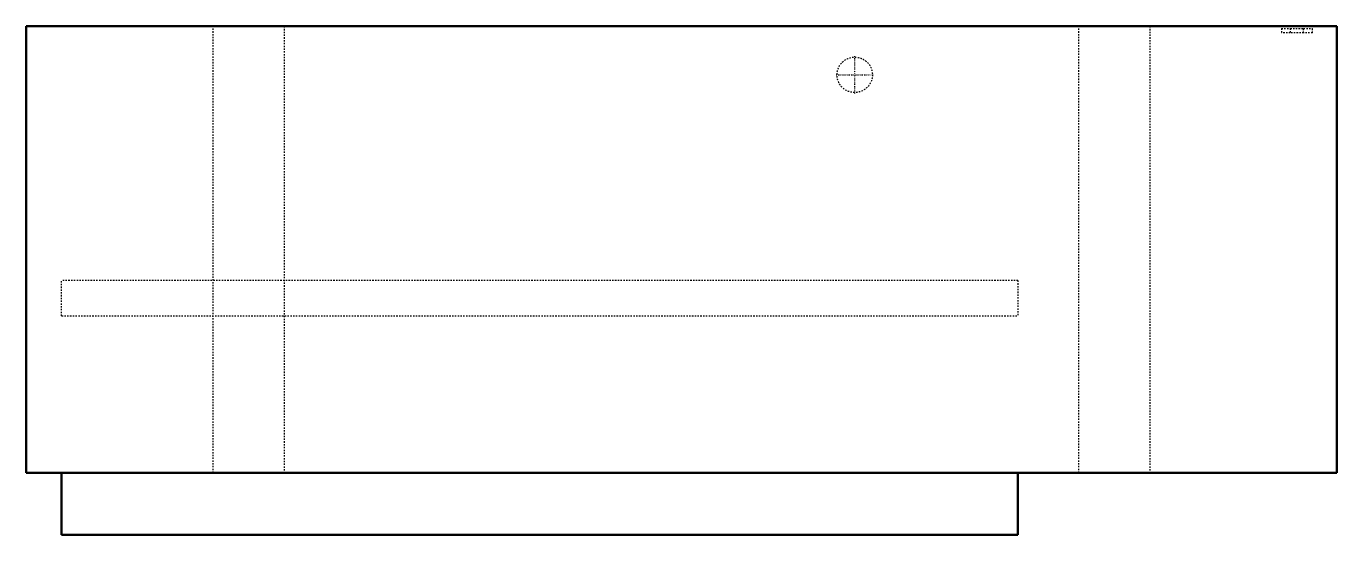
# Model space of a CAD drawing. Header units: millimetres. Extents: x -470 to 470, y -183 to 183.
import ezdxf

# ---------------------------------------------------------------- set-up
doc = ezdxf.new("R2010")
doc.units = ezdxf.units.MM
doc.linetypes.add('Center', pattern=[1.5, 0.45, -0.5, 0.05, -0.5])
doc.linetypes.add('Dashed', pattern=[2, 1, -1])
for name, color, linetype, lineweight in [('AM_0', 7, 'Continuous', 50), ('AM_7', 7, 'Center', 25), ('AM_9', 6, 'Dashed', 25)]:
    doc.layers.add(name, color=color, linetype=linetype, lineweight=lineweight)

# ---------------------------------------------------------------- blocks, each defined once
blk = doc.blocks.new('1_DC6VSS6010A_PART8_0_in_DC6VSS6010A_4')
at = {"layer": 'AM_0'}
for p, q in [((469.9, 182.5625), (-469.9, 182.5625)), ((-469.9, 182.5625), (-469.9, -138.1125)), ((469.9, -138.1125), (469.9, 182.5625)), ((-469.9, -138.1125), (469.9, -138.1125))]:
    blk.add_line(p, q, dxfattribs=at)
blk = doc.blocks.new('2_DC6VSS6010A_PART7_0_in_DC6VSS6010A_4')
at = {"layer": 'AM_9'}
for p, q in [((-335.75625, -138.1125), (-335.75625, 182.5625)), ((-284.95625, 182.5625), (-284.95625, -138.1125))]:
    blk.add_line(p, q, dxfattribs=at)
blk = doc.blocks.new('3_DC6VSS6010A_PART6_0_in_DC6VSS6010A_4')
at = {"layer": 'AM_9'}
for p, q in [((284.95625, -138.1125), (284.95625, 182.5625)), ((335.75625, 182.5625), (335.75625, -138.1125))]:
    blk.add_line(p, q, dxfattribs=at)
blk = doc.blocks.new('4_DC6VSS6010A_PART5_0_in_DC6VSS6010A_4')
at = {"layer": 'AM_9'}
for p, q in [((436.5625, 180.975), (446.0875, 180.975)), ((436.5625, 180.975), (436.5625, 177.8)), ((446.0875, 177.8), (446.0875, 180.975)), ((446.0875, 177.8), (436.5625, 177.8))]:
    blk.add_line(p, q, dxfattribs=at)
blk = doc.blocks.new('5_DC6VSS6010A_PART4_0_in_DC6VSS6010A_4')
at = {"layer": 'AM_9'}
for p, q in [((430.2125, 180.975), (436.5625, 180.975)), ((430.2125, 180.975), (430.2125, 177.8)), ((446.0875, 180.975), (452.4375, 180.975)), ((452.4375, 177.8), (452.4375, 180.975)), ((436.5625, 177.8), (430.2125, 177.8)), ((452.4375, 177.8), (446.0875, 177.8))]:
    blk.add_line(p, q, dxfattribs=at)
blk = doc.blocks.new('6_DC6VSS6010A_PART3_0_in_DC6VSS6010A_4')
at = {"layer": 'AM_7'}
for p, q in [((124.206, 134.3025), (124.206, 160.9725)), ((110.871, 147.6375), (137.541, 147.6375))]:
    blk.add_line(p, q, dxfattribs=at)
at = {"layer": 'AM_9'}
blk.add_circle((124.206, 147.6375), 12.7, dxfattribs=at)
blk = doc.blocks.new('7_DC6VSS6010A_PART2_0_in_DC6VSS6010A_4')
at = {"layer": 'AM_9'}
for p, q in [((241.3, 0), (-444.5, 0)), ((-444.5, -25.4), (-444.5, 0)), ((241.3, 0), (241.3, -25.4)), ((-444.5, -25.4), (241.3, -25.4))]:
    blk.add_line(p, q, dxfattribs=at)
blk = doc.blocks.new('8_DC6VSS6010A_PART1_0_in_DC6VSS6010A_4')
at = {"layer": 'AM_0'}
for p, q in [((-444.5, -182.5625), (-444.5, -138.1125)), ((241.3, -138.1125), (241.3, -182.5625)), ((241.3, -182.5625), (-444.5, -182.5625))]:
    blk.add_line(p, q, dxfattribs=at)

msp = doc.modelspace()

# ---------------------------------------------------------------- block references
for name in ['1_DC6VSS6010A_PART8_0_in_DC6VSS6010A_4', '2_DC6VSS6010A_PART7_0_in_DC6VSS6010A_4', '3_DC6VSS6010A_PART6_0_in_DC6VSS6010A_4', '5_DC6VSS6010A_PART4_0_in_DC6VSS6010A_4', '4_DC6VSS6010A_PART5_0_in_DC6VSS6010A_4', '6_DC6VSS6010A_PART3_0_in_DC6VSS6010A_4', '7_DC6VSS6010A_PART2_0_in_DC6VSS6010A_4', '8_DC6VSS6010A_PART1_0_in_DC6VSS6010A_4']:
    msp.add_blockref(name, (0, 0))

doc.saveas('drawing.dxf')
